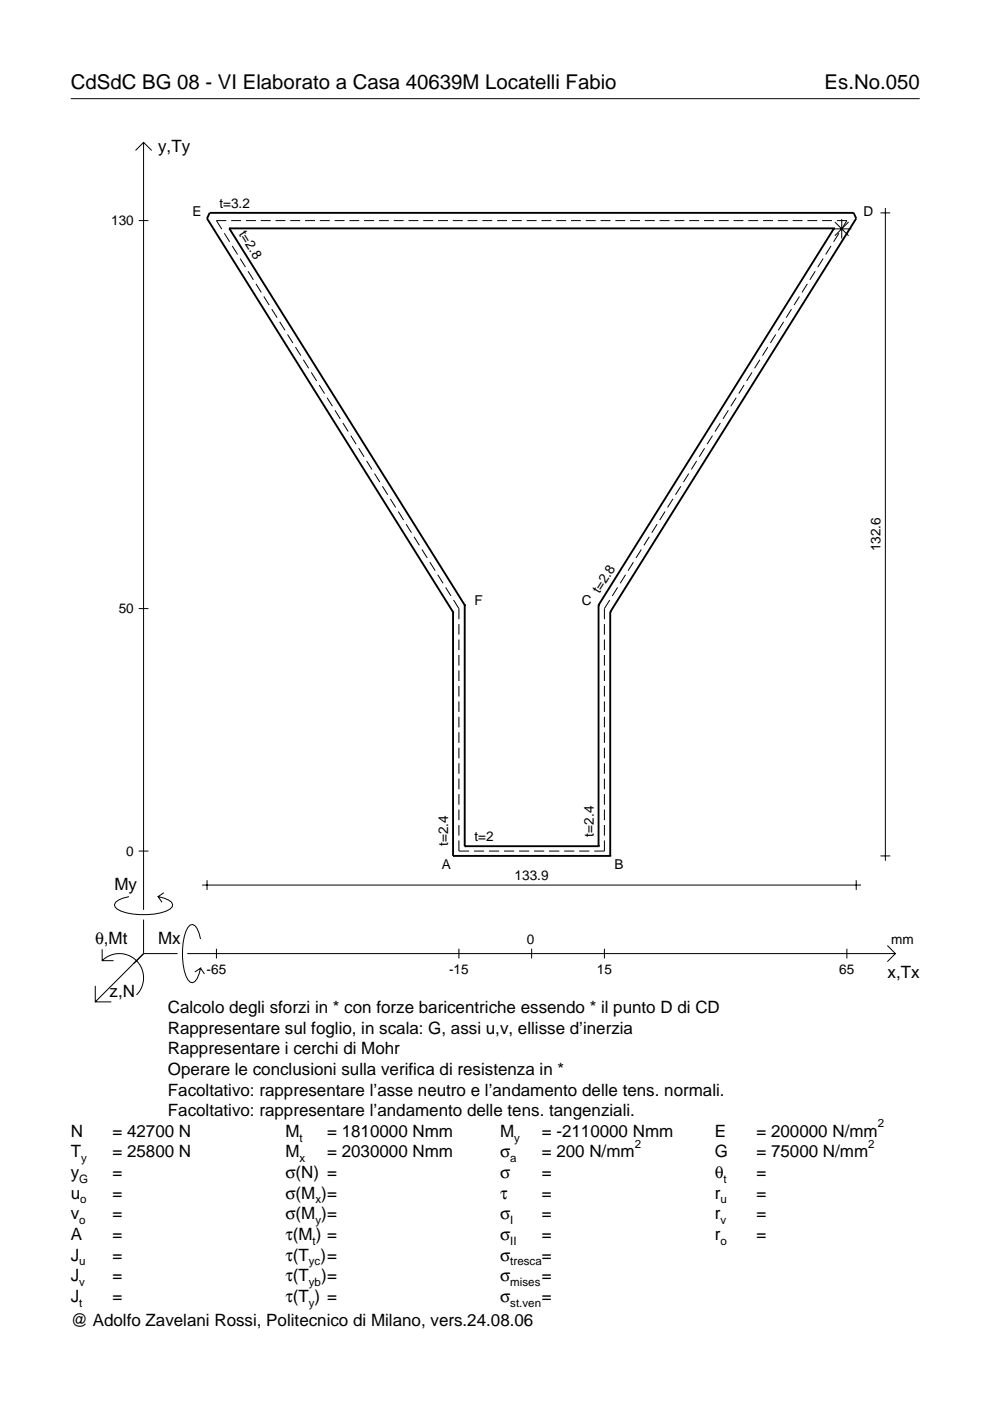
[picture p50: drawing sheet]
<svg xmlns="http://www.w3.org/2000/svg" width="210mm" height="297mm" viewBox="0 0 210 297" stroke-linecap="round" stroke-linejoin="round" font-family="sans-serif">
<defs><g id="words">
<g font-size="4.3">
<text x="15" y="18.9">CdSdC BG 08 - VI Elaborato a Casa 40639M Locatelli Fabio</text>
<text x="174.8" y="18.9">Es.No.050</text>
</g>
<g font-size="3.6">
<text x="33.5" y="32.3">y,Ty</text>
<text x="24.3" y="188.8">My</text>
<text x="20.1" y="200.1">θ,Mt</text>
<text x="33.5" y="200.1">Mx</text>
<text x="188.2" y="207.3">x,Tx</text>
<text x="23.2" y="211.4">z,N</text>
<text x="35.6" y="214.8">Calcolo degli sforzi in * con forze baricentriche essendo * il punto D di CD</text>
<text x="35.6" y="219.2">Rappresentare sul foglio, in scala: G, assi u,v, ellisse d’inerzia</text>
<text x="35.6" y="223.5">Rappresentare i cerchi di Mohr</text>
<text x="35.6" y="227.9">Operare le conclusioni sulla verifica di resistenza in *</text>
<text x="35.6" y="232.3">Facoltativo: rappresentare l’asse neutro e l’andamento delle tens. normali.</text>
<text x="35.6" y="236.7">Facoltativo: rappresentare l’andamento delle tens. tangenziali.</text>
<text x="15" y="241">N</text>
<text x="15" y="245.4">T</text>
<text x="23.8" y="245.4">= 25800 N</text>
<text x="23.8" y="241">= 42700 N</text>
<text x="60.5" y="241">M</text>
<text x="60.5" y="245.4">M</text>
<text x="69.3" y="241">= 1810000 Nmm</text>
<text x="69.3" y="245.4">= 2030000 Nmm</text>
<text x="106" y="245.4">σ</text>
<text x="106" y="241">M</text>
<text x="114.9" y="241">= -2110000 Nmm</text>
<text x="114.9" y="245.4">= 200 N/mm</text>
<text x="151.5" y="241">E</text>
<text x="151.5" y="245.4">G</text>
<text x="160.4" y="241">= 200000 N/mm</text>
<text x="160.4" y="245.4">= 75000 N/mm</text>
<text x="15" y="249.8">y</text>
<text x="23.8" y="249.8">=</text>
<text x="60.5" y="249.8">σ(N) =</text>
<text x="106" y="249.8">σ</text>
<text x="114.9" y="249.8">=</text>
<text x="151.5" y="249.8">θ</text>
<text x="160.4" y="249.8">=</text>
<text x="15" y="254.2">u</text>
<text x="23.8" y="254.2">=</text>
<text x="60.5" y="254.2">σ(M )=</text>
<text x="106" y="254.2">τ</text>
<text x="114.9" y="254.2">=</text>
<text x="151.5" y="254.2">r</text>
<text x="160.4" y="254.2">=</text>
<text x="15" y="258.5">v</text>
<text x="15" y="262.9">A</text>
<text x="23.8" y="262.9">=</text>
<text x="23.8" y="258.5">=</text>
<text x="60.5" y="258.5">σ(M )=</text>
<text x="60.5" y="262.9">τ(M ) =</text>
<text x="106" y="262.9">σ</text>
<text x="106" y="258.5">σ</text>
<text x="114.9" y="258.5">=</text>
<text x="114.9" y="262.9">=</text>
<text x="151.5" y="258.5">r</text>
<text x="151.5" y="262.9">r</text>
<text x="160.4" y="258.5">=</text>
<text x="160.4" y="262.9">=</text>
<text x="15" y="267.3">J</text>
<text x="23.8" y="267.3">=</text>
<text x="60.5" y="267.3">τ(T )=</text>
<text x="106" y="267.3">σ</text>
<text x="114.9" y="267.3">=</text>
<text x="15" y="271.7">J</text>
<text x="23.8" y="271.7">=</text>
<text x="60.5" y="271.7">τ(T</text>
<text x="68.1" y="271.7">)=</text>
<text x="106" y="271.7">σ</text>
<text x="114.9" y="271.7">=</text>
<text x="15" y="281.2">@ Adolfo Zavelani Rossi, Politecnico di Milano, vers.24.08.06</text>
<text x="15" y="276">J</text>
<text x="23.8" y="276">=</text>
<text x="60.5" y="276">τ(T ) =</text>
<text x="106" y="276">σ</text>
<text x="114.9" y="276">=</text>
</g>
<g font-size="2.9">
<text x="23.6" y="47.8">130</text>
<text x="40.8" y="45.9">E</text>
<text x="46.5" y="44.1">t=3.2</text>
<text x="183.1" y="45.9">D</text>
<text x="50.6" y="49.6" transform="rotate(58 50.6 49.6)">t=2.8</text>
<text x="186.7" y="116.9" transform="rotate(-90 186.7 116.9)">132.6</text>
<text x="25.2" y="130">50</text>
<text x="100.6" y="128.3">F</text>
<text x="123.4" y="128.3">C</text>
<text x="127.1" y="126" transform="rotate(-58 127.1 126)">t=2.8</text>
<text x="95" y="179.4" transform="rotate(-90 95 179.4)">t=2.4</text>
<text x="100.6" y="178.4">t=2</text>
<text x="125.9" y="177.4" transform="rotate(-90 125.9 177.4)">t=2.4</text>
<text x="26.8" y="181.4">0</text>
<text x="93.7" y="184.2">A</text>
<text x="130.3" y="184.2">B</text>
<text x="109.1" y="186.6">133.9</text>
<text x="111.7" y="200.1">0</text>
<text x="189" y="200.1">mm</text>
<text x="43.8" y="206.6">-65</text>
<text x="95.2" y="206.6">-15</text>
<text x="126.5" y="206.6">15</text>
<text x="178" y="206.6">65</text>
</g>
<g font-size="2.4">
<text x="186.1" y="239">2</text>
<text x="63.5" y="242">t</text>
<text x="109" y="242">y</text>
<text x="134.6" y="243.4">2</text>
<text x="184.1" y="243.4">2</text>
<text x="16.8" y="250.8">G</text>
<text x="17.2" y="246.4">y</text>
<text x="63.5" y="246.4">x</text>
<text x="108.2" y="246.4">a</text>
<text x="153.4" y="250.8">t</text>
<text x="17" y="255.2">o</text>
<text x="66.9" y="255.2">x</text>
<text x="152.7" y="255.2">u</text>
<text x="16.8" y="259.5">o</text>
<text x="66.3" y="263.9">t</text>
<text x="66.9" y="259.5">y</text>
<text x="108.2" y="259.5">I</text>
<text x="108.2" y="263.9">II</text>
<text x="152.7" y="259.5">v</text>
<text x="152.7" y="263.9">o</text>
<text x="16.8" y="268.3">u</text>
<text x="65.5" y="268.3">yc</text>
<text x="108.2" y="268.3">tresca</text>
<text x="16.8" y="272.7">v</text>
<text x="65.5" y="272.7">yb</text>
<text x="108.2" y="272.7">mises</text>
<text x="16.8" y="277">t</text>
<text x="65.5" y="277">y</text>
<text x="108.2" y="277">st.ven</text>
</g>
</g></defs>
<g fill="none" stroke="#000" stroke-width=".21">
<path d="M15 20.9h180M28.7 31.9l1.7-1.7 1.8 1.7M30.4 30.2v162.7M29.4 46.8h2.1M47.6 49.5l1.1 1.8M48 46.8h-2.1l1.1 1.8M49 46.8h2.1M49.2 52.1l1.2 1.9M50.9 54.8l1.1 1.8M52.1 46.8h2.2M52.6 57.5l1.1 1.8M55.3 46.8h2.1"/>
<path d="M58.4 46.8h2.1M61.5 46.8h2.1M64.7 46.8h2.1M67.8 46.8h2.1M70.9 46.8h2.1M74.1 46.8h2.1M77.2 46.8h2.1M80.3 46.8h2.1M83.5 46.8h2.1M86.6 46.8h2.1M89.7 46.8h2.1M92.9 46.8h2.1"/>
<path d="M96 46.8h2.1M99.1 46.8h2.1M102.3 46.8h2.1M105.4 46.8h2.1M108.5 46.8h2.1M111.7 46.8h2.1M114.8 46.8h2.1M117.9 46.8h2.1M121.1 46.8h2.1M124.2 46.8h2.1M127.3 46.8h2.1M130.5 46.8h2.1"/>
<path d="M133.6 46.8h2.1M136.7 46.8h2.1M139.9 46.8h2.1M143 46.8h2.1M146.1 46.8h2.1M149.3 46.8h2.1M152.4 46.8h2.1M155.5 46.8h2.1M158.7 46.8h2.1M161.8 46.8h2.1M164.9 46.8h2.1M168.1 46.8h2.1"/>
<path d="M171.2 46.8h2.1M172.8 57.5l-1.1 1.8M174.3 46.8h2.1M174.5 54.8l-1.1 1.8M176.2 52.1l-1.1 1.9M176.4 48.5h4.1M177 47.1l2.9 2.9M177.4 46.8h2.2l-1.2 1.8M177.9 49.5l-1.2 1.8M178.5 46.5v4.1M179.9 47.1l-2.9 2.9M186.7 45.1h2"/>
<path d="M187.7 44.1v138.4M54.3 60.2l1.1 1.8M55.9 62.9l1.2 1.8M57.6 65.5l1.1 1.9M59.3 68.2l1.1 1.8M61 70.9l1.1 1.8M62.6 73.6l1.2 1.8M64.3 76.3l1.1 1.8M66 79l1.1 1.8M159.4 79l-1.1 1.8M161.1 76.3l-1.1 1.8M162.8 73.6l-1.1 1.8"/>
<path d="M164.5 70.9l-1.2 1.8M166.1 68.2l-1.1 1.8M167.8 65.5l-1.1 1.9M169.5 62.9l-1.1 1.8M171.2 60.2l-1.2 1.8M67.7 81.6l1.1 1.8M69.3 84.3l1.2 1.8M71 87l1.2 1.8M72.7 89.7l1.1 1.8M74.4 92.4l1.1 1.8M76.1 95l1.1 1.9M77.7 97.7l1.2 1.8"/>
<path d="M147.7 97.7l-1.1 1.8M149.4 95l-1.1 1.9M151.1 92.4l-1.2 1.8M152.7 89.7l-1.1 1.8M154.4 87l-1.1 1.8M156.1 84.3l-1.1 1.8M157.8 81.6l-1.2 1.8M79.4 100.4l1.1 1.8M81.1 103.1l1.1 1.8M82.8 105.8l1.1 1.8M84.4 108.5l1.2 1.8M86.1 111.1l1.1 1.8"/>
<path d="M87.8 113.8l1.1 1.8M89.5 116.5l1.1 1.8M91.1 119.2l1.2 1.8M134.3 119.2l-1.1 1.8M136 116.5l-1.2 1.8M137.7 113.8l-1.2 1.8M139.3 111.1l-1.1 1.8M141 108.5l-1.1 1.8M142.7 105.8l-1.2 1.8M144.4 103.1l-1.2 1.8M146 100.4l-1.1 1.8M29.4 129h2.1"/>
<path d="M92.8 121.9l1.1 1.8M94.5 124.5l1.1 1.9M96.2 127.2l1.1 1.8v2.3M97.3 132.3v2.3M97.3 135.6v2.2M97.3 138.9v2.2M128.1 132.3v2.3M128.1 135.6v2.2M128.1 138.9v2.2M129.3 127.2l-1.2 1.8v2.3M130.9 124.5l-1.1 1.9M132.6 121.9l-1.1 1.8"/>
<path d="M97.3 142.1v2.3M97.3 145.4v2.3M97.3 148.7v2.2M97.3 152v2.2M97.3 155.3v2.2M97.3 158.5v2.3M128.1 142.1v2.3M128.1 145.4v2.3M128.1 148.7v2.2M128.1 152v2.2M128.1 155.3v2.2M128.1 158.5v2.3"/>
<path d="M97.3 178.2v2.2h2.2M97.3 161.8v2.3M97.3 165.1v2.2M97.3 168.4v2.2M97.3 171.6v2.3M97.3 174.9v2.3M128.1 178.2v2.2h-2.1M128.1 161.8v2.3M128.1 165.1v2.2M128.1 168.4v2.2M128.1 171.6v2.3M128.1 174.9v2.3"/>
<path d="M27.3 190.1a3.6 3.6 0 0 0-3 1.7l.1 .5a5.7 5.7 0 0 0 3.8 1.5 13.3 13.3 0 0 0 7.8-1l.5-.5 .1-.5a3.6 3.6 0 0 0-3.1-1.7l.8 1.2M29.4 180.4h2.1M30.4 195v7.2M34.7 189.3l-1.2 .8M42.5 199.1a3.6 3.6 0 0 0-1.7-3.1l-.5 .1a5.7 5.7 0 0 0-1.5 3.8 13.3 13.3 0 0 0 1 7.8l.5 .5 .5 .2a3.6 3.6 0 0 0 1.7-3.1l-1.2 .8M42.9 187.7h139.7M43.9 186.6v2.1M100.5 180.4h2.1M103.7 180.4h2.1M106.9 180.4h2.1M110 180.4h2.2M113.2 180.4h2.2"/>
<path d="M116.4 180.4h2.2M119.6 180.4h2.2M122.8 180.4h2.2M181.5 186.6v2.1M186.7 181.5h2M20.2 209v3.4h3.4M21.7 203.7a5.1 5.1 0 0 1 7.2 0 5.1 5.1 0 0 1 0 7.3M21.7 201.3v2.4h2.4M30.4 202.2l-10.2 10.2M30.4 202.2l-2 2M30.4 202.2h7.2M39.7 202.2h150.1"/>
<path d="M42.5 205.3l.8 1.2M45.9 201.2v2M97.3 201.2v2M112.7 201.2v2M128.1 201.2v2M179.6 201.2v2M188.1 200.5l1.7 1.7-1.7 1.7"/>
</g>
<g fill="none" stroke="#000" stroke-width=".4">
<path d="M48.6 48.4h.1M48.6 48.4h128.2M48.6 48.4l49.9 79.9M176.8 48.4h.1M176.8 48.4l-49.9 79.9M96.1 129.8h.1M96.1 129.8l-52.2-83.5 .5-1.2h136.6l.5 1.2-52.1 83.5M96.1 129.8v51.7M98.5 128.3h.1M98.5 128.3v51.1M126.9 128.3h.1M126.9 128.3v51.1"/>
<path d="M129.4 129.8h.1M129.4 129.8v51.7M98.5 179.4h.1M98.5 179.4h28.4M126.9 179.4h.1M96.1 181.5h.1M96.1 181.5h33.3M129.4 181.5h.1"/>
</g>
<use href="#words"/>
</svg>
